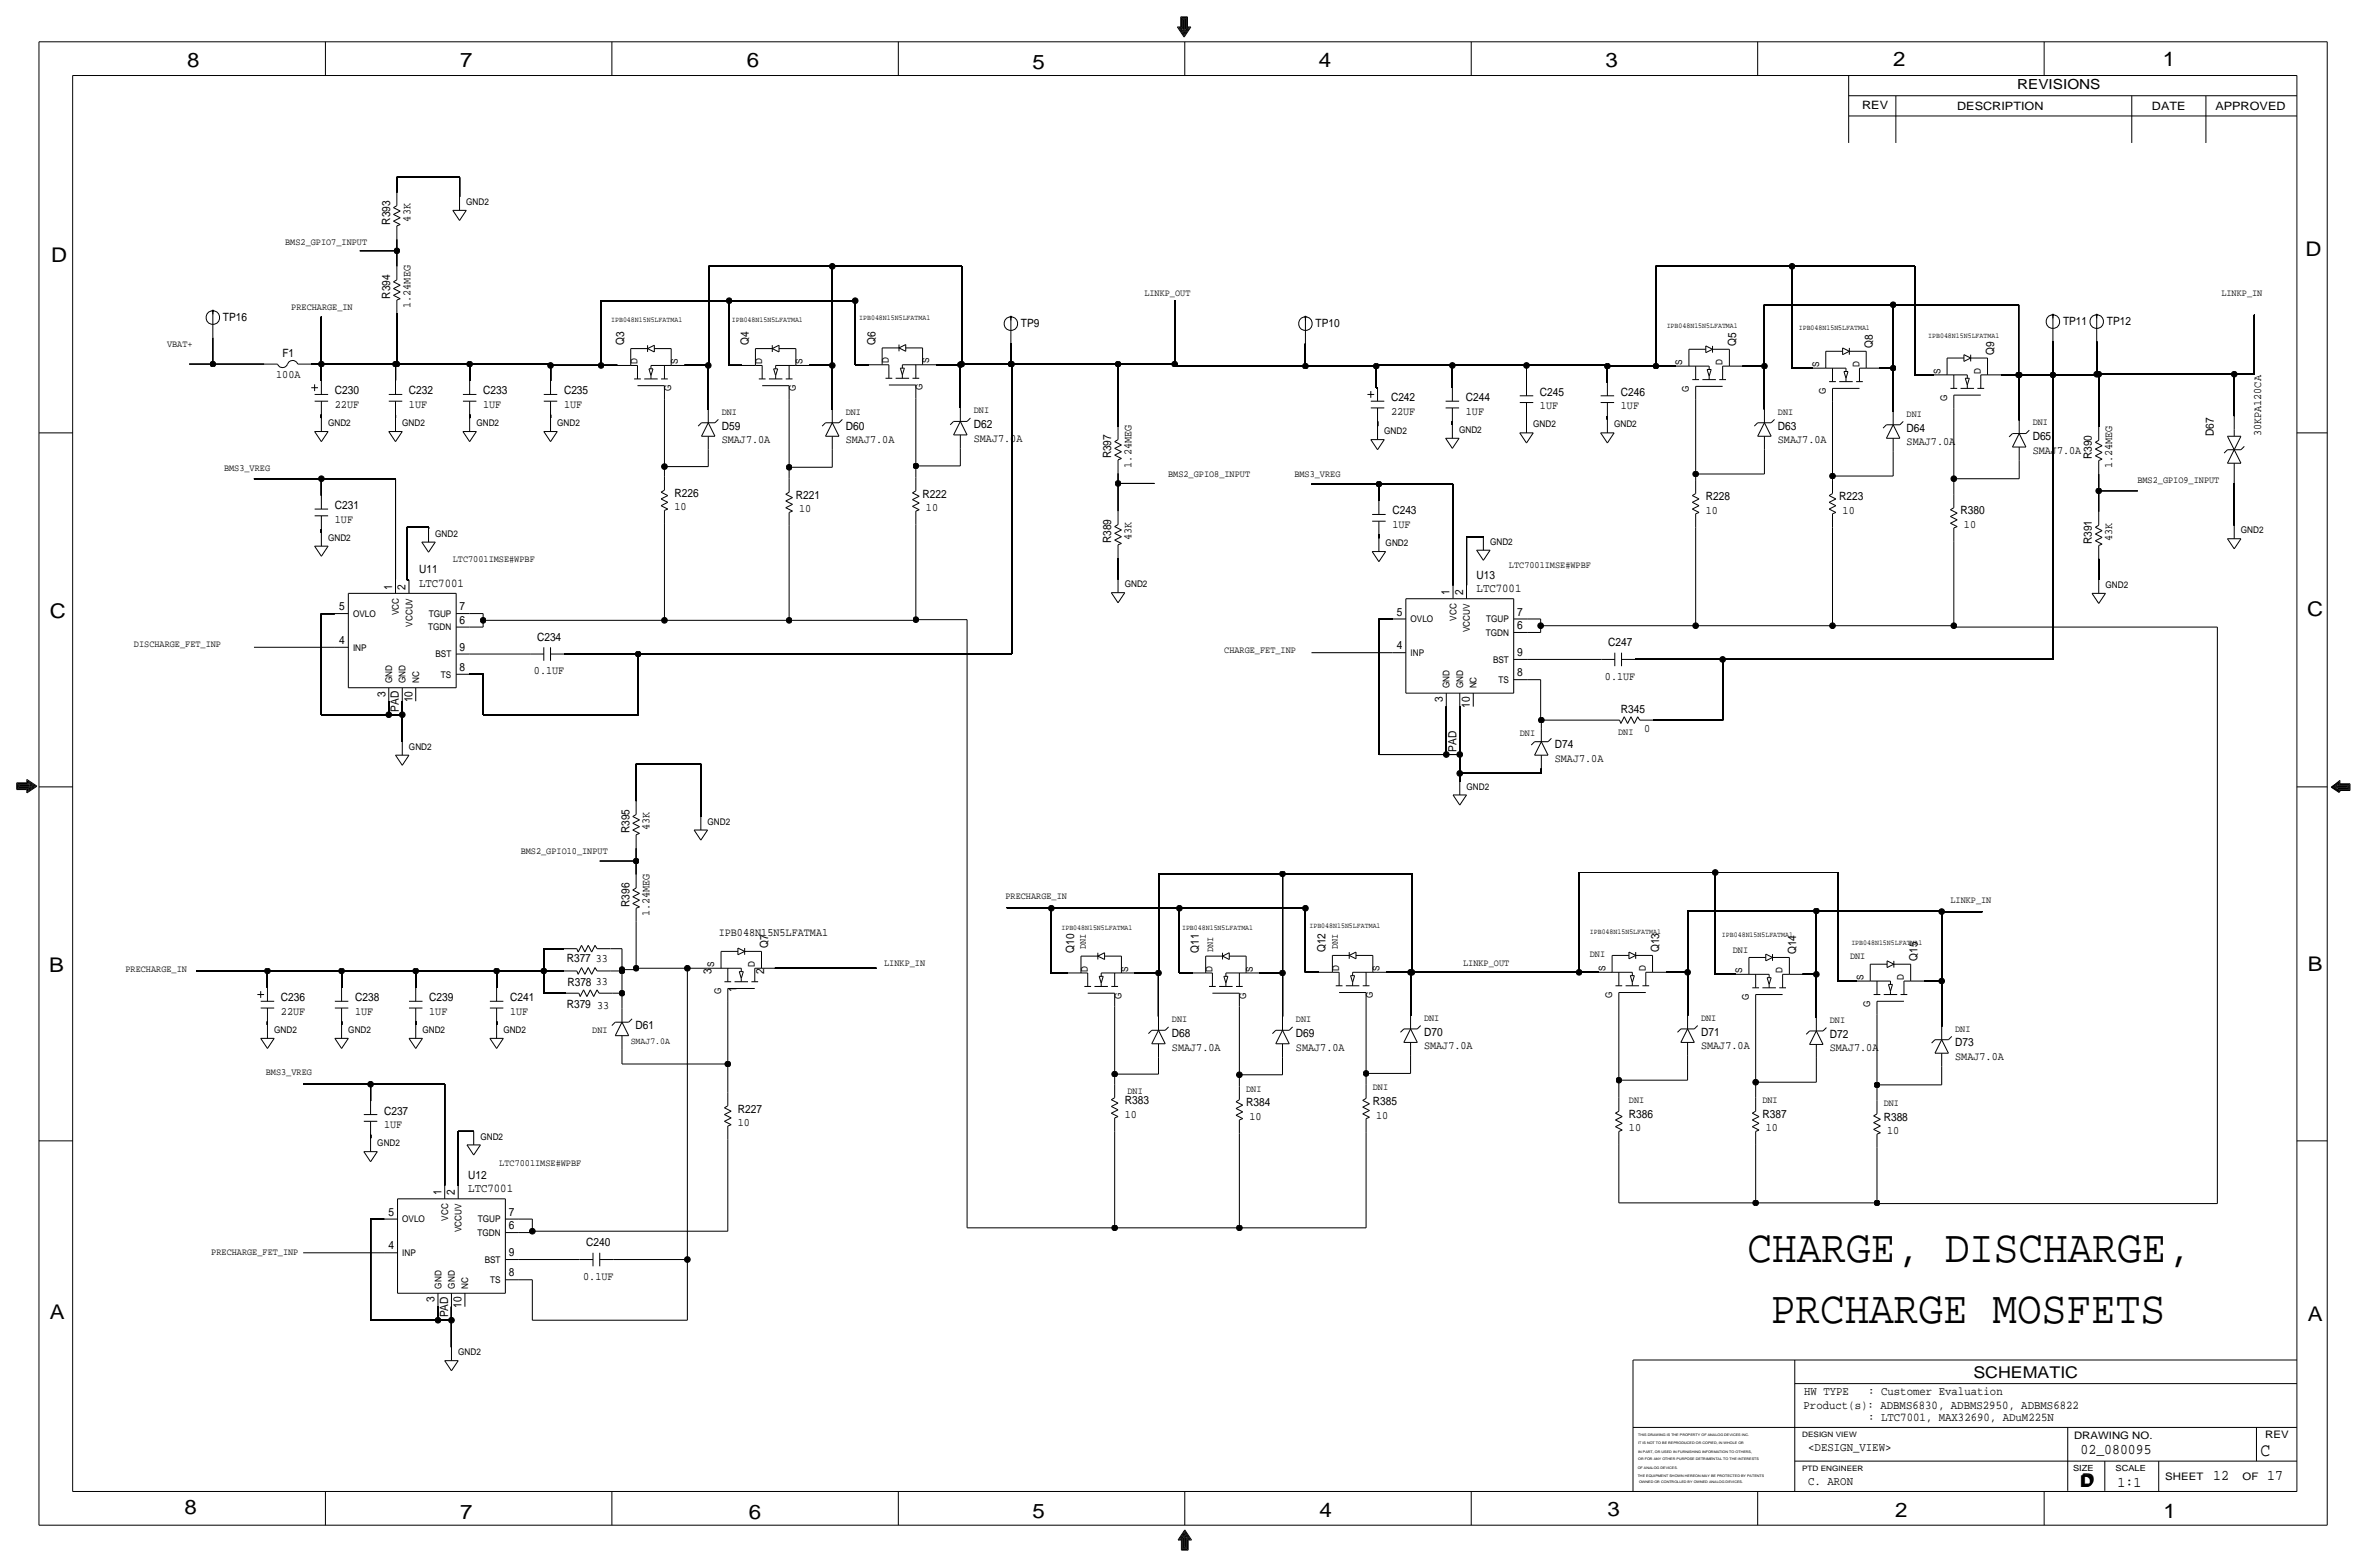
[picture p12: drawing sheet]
<svg xmlns="http://www.w3.org/2000/svg" width="892mm" height="590mm" viewBox="0 0 892 590" stroke-linecap="round" stroke-linejoin="round" font-family="sans-serif">
<defs><g id="words">
<g font-size="17.4">
<text x="658.5" y="475.5">CHARGE, DISCHARGE,</text>
<text x="667.3" y="498.3">PRCHARGE MOSFETS</text>
</g>
<g font-size="7.6">
<text x="70.6" y="25.4">8</text>
<text x="173.4" y="25.4">7</text>
<text x="281.4" y="25.1">6</text>
<text x="389.1" y="26.2">5</text>
<text x="497" y="25.4">4</text>
<text x="605" y="25.1">3</text>
<text x="713.4" y="24.9">2</text>
<text x="815" y="24.9">1</text>
<text x="19.3" y="98.8">D</text>
<text x="868.9" y="96.5">D</text>
<text x="18.7" y="232.7">C</text>
<text x="869.4" y="232.2">C</text>
<text x="869.6" y="365.8">B</text>
<text x="18.5" y="366">B</text>
<text x="18.7" y="496.8">A</text>
<text x="869.6" y="497.6">A</text>
<text x="69.5" y="570.5">8</text>
<text x="173.4" y="572.3">7</text>
<text x="282.1" y="572.3">6</text>
<text x="389.1" y="571.8">5</text>
<text x="497.3" y="571.5">4</text>
<text x="605.7" y="571.2">3</text>
<text x="714.2" y="571.5">2</text>
<text x="815.3" y="572">1</text>
</g>
<text font-size="7" x="851.9" y="548.4">C</text>
<g font-size="6.1">
<text x="743.7" y="518.9">SCHEMATIC</text>
<text x="783.8" y="560.3">D</text>
<text x="784.3" y="559.8">D</text>
</g>
<g font-size="5.6">
<text x="784" y="547.9">02_080095</text>
<text x="834.1" y="557.5">12</text>
<text x="854.4" y="557.5">17</text>
<text x="798" y="560.1">1:1</text>
</g>
<text font-size="5.2" x="760.2" y="33.5">REVISIONS</text>
<g font-size="4.5">
<text x="157.9" y="221">LTC7001</text>
<text x="556.5" y="223">LTC7001</text>
<text x="176.5" y="449.1">LTC7001</text>
<text x="679.9" y="525.5">HW TYPE</text>
<text x="704" y="525.5">: Customer Evaluation</text>
<text x="679.7" y="530.9">Product(s): ADBMS6830, ADBMS2950, ADBMS6822</text>
<text x="704" y="535.2">: LTC7001, MAX32690, ADuM225N</text>
<text x="681.4" y="546.6">&lt;DESIGN_VIEW&gt;</text>
<text x="681.4" y="559.3">C. ARON</text>
</g>
<g font-size="4.3">
<text x="701.8" y="41.1">REV</text>
<text x="737.6" y="41.4">DESCRIPTION</text>
<text x="811" y="41.4">DATE</text>
<text x="834.8" y="41.4">APPROVED</text>
<text x="154.6" y="83.4" transform="rotate(-90 154.6 83.4)">43K</text>
<text x="147" y="84.6" transform="rotate(-90 147 84.6)">R393</text>
<text x="147" y="112.5" transform="rotate(-90 147 112.5)">R394</text>
<text x="154.6" y="116" transform="rotate(-90 154.6 116)">1.24MEG</text>
<text x="84" y="120.9">TP16</text>
<text x="384.8" y="123.2">TP9</text>
<text x="495.8" y="123.2">TP10</text>
<text x="777.4" y="122.4">TP11</text>
<text x="794" y="122.4">TP12</text>
<text x="235.2" y="130" transform="rotate(-90 235.2 130)">Q3</text>
<text x="282.1" y="130" transform="rotate(-90 282.1 130)">Q4</text>
<text x="329.9" y="129.8" transform="rotate(-90 329.9 129.8)">Q6</text>
<text x="654.3" y="130.3" transform="rotate(-90 654.3 130.3)">Q5</text>
<text x="705.8" y="131.1" transform="rotate(-90 705.8 131.1)">Q8</text>
<text x="106.4" y="134.6">F1</text>
<text x="751.5" y="133.6" transform="rotate(-90 751.5 133.6)">Q9</text>
<text x="104.1" y="142.2">100A</text>
<text x="126.2" y="148.6">C230</text>
<text x="154.1" y="148.6">C232</text>
<text x="182.1" y="148.6">C233</text>
<text x="212.5" y="148.6">C235</text>
<text x="580.3" y="149.1">C245</text>
<text x="610.8" y="149.1">C246</text>
<text x="126.2" y="153.7">22UF</text>
<text x="154.1" y="153.7">1UF</text>
<text x="182.1" y="153.7">1UF</text>
<text x="212.5" y="153.7">1UF</text>
<text x="524.2" y="151.1">C242</text>
<text x="552.4" y="151.1">C244</text>
<text x="580.3" y="154.2">1UF</text>
<text x="610.8" y="154.2">1UF</text>
<text x="272" y="161.8">D59</text>
<text x="318.7" y="161.8">D60</text>
<text x="367" y="161.3">D62</text>
<text x="524.2" y="156.2">22UF</text>
<text x="552.4" y="156.2">1UF</text>
<text x="670" y="161.8">D63</text>
<text x="272" y="166.9">SMAJ7.0A</text>
<text x="318.7" y="166.9">SMAJ7.0A</text>
<text x="367" y="166.4">SMAJ7.0A</text>
<text x="670" y="166.9">SMAJ7.0A</text>
<text x="718.5" y="167.6">SMAJ7.0A</text>
<text x="718.5" y="162.6">D64</text>
<text x="766" y="165.9">D65</text>
<text x="834.3" y="164.3" transform="rotate(-90 834.3 164.3)">D67</text>
<text x="852.1" y="164.3" transform="rotate(-90 852.1 164.3)">30KPA120CA</text>
<text x="418.8" y="172.7" transform="rotate(-90 418.8 172.7)">R397</text>
<text x="766" y="170.9">SMAJ7.0A</text>
<text x="788.4" y="173" transform="rotate(-90 788.4 173)">R390</text>
<text x="426.4" y="176.2" transform="rotate(-90 426.4 176.2)">1.24MEG</text>
<text x="796" y="176.4" transform="rotate(-90 796 176.4)">1.24MEG</text>
<text x="126.2" y="191.8">C231</text>
<text x="254.2" y="187.2">R226</text>
<text x="299.9" y="188">R221</text>
<text x="347.7" y="187.5">R222</text>
<text x="642.8" y="188.5">R228</text>
<text x="693.1" y="188.5">R223</text>
<text x="126.2" y="196.9">1UF</text>
<text x="254.2" y="192.3">10</text>
<text x="301.2" y="193">10</text>
<text x="348.9" y="192.5">10</text>
<text x="524.7" y="193.8">C243</text>
<text x="642.8" y="193.5">10</text>
<text x="694.4" y="193.5">10</text>
<text x="738.8" y="193.8">R380</text>
<text x="426.4" y="203.6" transform="rotate(-90 426.4 203.6)">43K</text>
<text x="524.7" y="198.9">1UF</text>
<text x="740.1" y="198.9">10</text>
<text x="796" y="203.8" transform="rotate(-90 796 203.8)">43K</text>
<text x="418.8" y="204.7" transform="rotate(-90 418.8 204.7)">R389</text>
<text x="788.4" y="205" transform="rotate(-90 788.4 205)">R391</text>
<text x="157.9" y="215.9">U11</text>
<text x="556.5" y="217.9">U13</text>
<text x="147.8" y="222.2" transform="rotate(-90 147.8 222.2)">1</text>
<text x="152.9" y="222.2" transform="rotate(-90 152.9 222.2)">2</text>
<text x="546.3" y="224.3" transform="rotate(-90 546.3 224.3)">1</text>
<text x="551.4" y="224.3" transform="rotate(-90 551.4 224.3)">2</text>
<text x="127.9" y="229.9">5</text>
<text x="173.2" y="229.9">7</text>
<text x="526.4" y="231.9">5</text>
<text x="571.7" y="231.9">7</text>
<text x="173.2" y="235">6</text>
<text x="571.7" y="237">6</text>
<text x="127.9" y="242.6">4</text>
<text x="173.2" y="245.1">9</text>
<text x="202.4" y="241.3">C234</text>
<text x="526.4" y="244.6">4</text>
<text x="606" y="243.3">C247</text>
<text x="571.7" y="247.1">9</text>
<text x="173.2" y="252.7">8</text>
<text x="201.2" y="254">0.1UF</text>
<text x="571.7" y="254.8">8</text>
<text x="604.8" y="256">0.1UF</text>
<text x="145.2" y="262.5" transform="rotate(-90 145.2 262.5)">3</text>
<text x="150.3" y="268.2" transform="rotate(-90 150.3 268.2)">PAD</text>
<text x="155.4" y="264.6" transform="rotate(-90 155.4 264.6)">10</text>
<text x="543.8" y="264.5" transform="rotate(-90 543.8 264.5)">3</text>
<text x="553.9" y="266.6" transform="rotate(-90 553.9 266.6)">10</text>
<text x="610.8" y="268.7">R345</text>
<text x="619.6" y="275.6">0</text>
<text x="585.9" y="281.9">D74</text>
<text x="548.8" y="283.2" transform="rotate(-90 548.8 283.2)">PAD</text>
<text x="585.9" y="287">SMAJ7.0A</text>
<text x="237.2" y="313.9" transform="rotate(-90 237.2 313.9)">R395</text>
<text x="244.8" y="312.8" transform="rotate(-90 244.8 312.8)">43K</text>
<text x="237.2" y="341.6" transform="rotate(-90 237.2 341.6)">R396</text>
<text x="244.8" y="345.1" transform="rotate(-90 244.8 345.1)">1.24MEG</text>
<text x="270.8" y="352.6">IPB048N15N5LFATMA1</text>
<text x="289.5" y="357.1" transform="rotate(-90 289.5 357.1)">Q7</text>
<text x="404.8" y="358.9" transform="rotate(-90 404.8 358.9)">Q10</text>
<text x="451.8" y="358.9" transform="rotate(-90 451.8 358.9)">Q11</text>
<text x="499.6" y="358.6" transform="rotate(-90 499.6 358.6)">Q12</text>
<text x="625.3" y="358.6" transform="rotate(-90 625.3 358.6)">Q13</text>
<text x="676.9" y="359.4" transform="rotate(-90 676.9 359.4)">Q14</text>
<text x="213.6" y="362.2">R377</text>
<text x="224.5" y="362.2">33</text>
<text x="722.6" y="362" transform="rotate(-90 722.6 362)">Q15</text>
<text x="213.8" y="371.3">R378</text>
<text x="224.5" y="371.1">33</text>
<text x="268.2" y="366.9" transform="rotate(-90 268.2 366.9)">3</text>
<text x="288" y="366.9" transform="rotate(-90 288 366.9)">2</text>
<text x="105.9" y="377.2">C236</text>
<text x="133.8" y="377.2">C238</text>
<text x="161.7" y="377.2">C239</text>
<text x="192.2" y="377.2">C241</text>
<text x="277.6" y="373.7" transform="rotate(-90 277.6 373.7)">1</text>
<text x="105.9" y="382.3">22UF</text>
<text x="133.8" y="382.3">1UF</text>
<text x="161.7" y="382.3">1UF</text>
<text x="192.2" y="382.3">1UF</text>
<text x="213.6" y="379.7">R379</text>
<text x="225" y="380">33</text>
<text x="239.5" y="387.6">D61</text>
<text x="441.7" y="390.7">D68</text>
<text x="441.7" y="395.7">SMAJ7.0A</text>
<text x="488.4" y="390.7">D69</text>
<text x="488.4" y="395.7">SMAJ7.0A</text>
<text x="536.7" y="395.2">SMAJ7.0A</text>
<text x="536.7" y="390.1">D70</text>
<text x="641" y="390.1">D71</text>
<text x="641" y="395.2">SMAJ7.0A</text>
<text x="689.6" y="390.9">D72</text>
<text x="689.6" y="396">SMAJ7.0A</text>
<text x="736.8" y="394.2">D73</text>
<text x="736.8" y="399.3">SMAJ7.0A</text>
<text x="144.7" y="419.9">C237</text>
<text x="278.1" y="419.1">R227</text>
<text x="423.9" y="416.1">R383</text>
<text x="469.6" y="416.8">R384</text>
<text x="517.3" y="416.3">R385</text>
<text x="144.7" y="424.9">1UF</text>
<text x="278.1" y="424.2">10</text>
<text x="423.9" y="421.1">10</text>
<text x="470.9" y="421.9">10</text>
<text x="518.6" y="421.4">10</text>
<text x="613.9" y="421.1">R386</text>
<text x="664.2" y="421.1">R387</text>
<text x="709.9" y="422.1">R388</text>
<text x="613.9" y="426.2">10</text>
<text x="665.4" y="426.2">10</text>
<text x="711.1" y="427.2">10</text>
<text x="176.5" y="444">U12</text>
<text x="166.3" y="450.3" transform="rotate(-90 166.3 450.3)">1</text>
<text x="171.4" y="450.3" transform="rotate(-90 171.4 450.3)">2</text>
<text x="146.4" y="458">5</text>
<text x="191.7" y="458">7</text>
<text x="191.7" y="463">6</text>
<text x="146.4" y="470.7">4</text>
<text x="191.7" y="473.2">9</text>
<text x="220.9" y="469.4">C240</text>
<text x="191.7" y="480.8">8</text>
<text x="219.8" y="482.1">0.1UF</text>
<text x="163.8" y="490.6" transform="rotate(-90 163.8 490.6)">3</text>
<text x="168.9" y="496.3" transform="rotate(-90 168.9 496.3)">PAD</text>
<text x="173.9" y="492.7" transform="rotate(-90 173.9 492.7)">10</text>
</g>
<g font-size="3.9">
<text x="781.6" y="542.1">DRAWING NO.</text>
<text x="853.6" y="541.8">REV</text>
<text x="816" y="557.4">SHEET</text>
<text x="845.1" y="557.5">OF</text>
</g>
<g font-size="3.6">
<text x="107.5" y="92.2">BMS2_GPIO7_INPUT</text>
<text x="431.2" y="111.5">LINKP_OUT</text>
<text x="837.1" y="111.5">LINKP_IN</text>
<text x="109.8" y="116.8">PRECHARGE_IN</text>
<text x="62.9" y="130.8">VBAT+</text>
<text x="367" y="155.7">DNI</text>
<text x="272" y="156.2">DNI</text>
<text x="318.7" y="156.2">DNI</text>
<text x="670" y="156.2">DNI</text>
<text x="718.5" y="157">DNI</text>
<text x="766" y="160.3">DNI</text>
<text x="84.4" y="177.3">BMS3_VREG</text>
<text x="440.2" y="179.8">BMS2_GPIO8_INPUT</text>
<text x="487.8" y="179.6">BMS3_VREG</text>
<text x="805.5" y="181.9">BMS2_GPIO9_INPUT</text>
<text x="170.6" y="211.6">LTC7001IMSE#WPBF</text>
<text x="568.7" y="213.9">LTC7001IMSE#WPBF</text>
<text x="50.5" y="243.8">DISCHARGE_FET_INP</text>
<text x="461.4" y="246.1">CHARGE_FET_INP</text>
<text x="572.7" y="277.1">DNI</text>
<text x="609.8" y="276.9">DNI</text>
<text x="196.2" y="321.6">BMS2_GPIO10_INPUT</text>
<text x="378.9" y="338.8">PRECHARGE_IN</text>
<text x="735" y="340.1">LINKP_IN</text>
<text x="409.1" y="357.6" transform="rotate(-90 409.1 357.6)">DNI</text>
<text x="457.1" y="358.6" transform="rotate(-90 457.1 358.6)">DNI</text>
<text x="504.1" y="357.6" transform="rotate(-90 504.1 357.6)">DNI</text>
<text x="653" y="359.2">DNI</text>
<text x="333.2" y="363.7">LINKP_IN</text>
<text x="551.4" y="364">LINKP_OUT</text>
<text x="599.1" y="360.7">DNI</text>
<text x="697.2" y="361.4">DNI</text>
<text x="47.3" y="366.3">PRECHARGE_IN</text>
<text x="223.2" y="389.1">DNI</text>
<text x="441.7" y="385.1">DNI</text>
<text x="488.4" y="385.1">DNI</text>
<text x="536.7" y="384.6">DNI</text>
<text x="641" y="384.6">DNI</text>
<text x="689.6" y="385.3">DNI</text>
<text x="736.8" y="388.6">DNI</text>
<text x="100.2" y="405.1">BMS3_VREG</text>
<text x="424.9" y="412">DNI</text>
<text x="469.6" y="411.2">DNI</text>
<text x="517.3" y="410.7">DNI</text>
<text x="613.9" y="415.5">DNI</text>
<text x="664.2" y="415.5">DNI</text>
<text x="709.9" y="416.6">DNI</text>
<text x="188.2" y="439.4">LTC7001IMSE#WPBF</text>
<text x="79.6" y="472.9">PRECHARGE_FET_INP</text>
</g>
<g font-size="3.5">
<text x="175.7" y="77.2">GND2</text>
<text x="240.2" y="137.2" transform="rotate(-90 240.2 137.2)">D</text>
<text x="255.5" y="137.2" transform="rotate(-90 255.5 137.2)">S</text>
<text x="287.2" y="137.2" transform="rotate(-90 287.2 137.2)">D</text>
<text x="302.5" y="137.2" transform="rotate(-90 302.5 137.2)">S</text>
<text x="335" y="136.9" transform="rotate(-90 335 136.9)">D</text>
<text x="350.2" y="136.9" transform="rotate(-90 350.2 136.9)">S</text>
<text x="633.9" y="137.4" transform="rotate(-90 633.9 137.4)">S</text>
<text x="649.2" y="137.4" transform="rotate(-90 649.2 137.4)">D</text>
<text x="685.5" y="138.2" transform="rotate(-90 685.5 138.2)">S</text>
<text x="700.7" y="138.2" transform="rotate(-90 700.7 138.2)">D</text>
<text x="731.2" y="140.7" transform="rotate(-90 731.2 140.7)">S</text>
<text x="746.5" y="140.7" transform="rotate(-90 746.5 140.7)">D</text>
<text x="252.9" y="147.3" transform="rotate(-90 252.9 147.3)">G</text>
<text x="299.9" y="147.3" transform="rotate(-90 299.9 147.3)">G</text>
<text x="347.7" y="147.1" transform="rotate(-90 347.7 147.1)">G</text>
<text x="636.5" y="147.6" transform="rotate(-90 636.5 147.6)">G</text>
<text x="688" y="148.3" transform="rotate(-90 688 148.3)">G</text>
<text x="733.8" y="150.9" transform="rotate(-90 733.8 150.9)">G</text>
<text x="123.6" y="160.5">GND2</text>
<text x="151.6" y="160.5">GND2</text>
<text x="179.5" y="160.5">GND2</text>
<text x="210" y="160.5">GND2</text>
<text x="577.8" y="161">GND2</text>
<text x="608.3" y="161">GND2</text>
<text x="521.7" y="163.6">GND2</text>
<text x="549.9" y="163.1">GND2</text>
<text x="123.6" y="203.7">GND2</text>
<text x="164" y="202.2">GND2</text>
<text x="844.5" y="200.9">GND2</text>
<text x="522.2" y="205.7">GND2</text>
<text x="561.5" y="205.2">GND2</text>
<text x="423.9" y="221.2">GND2</text>
<text x="793.4" y="221.5">GND2</text>
<text x="133" y="232.4">OVLO</text>
<text x="150.3" y="231.8" transform="rotate(-90 150.3 231.8)">VCC</text>
<text x="161.6" y="232.4">TGUP</text>
<text x="548.8" y="233.8" transform="rotate(-90 548.8 233.8)">VCC</text>
<text x="155.4" y="236.1" transform="rotate(-90 155.4 236.1)">VCCUV</text>
<text x="161.4" y="237.5">TGDN</text>
<text x="531.6" y="234.4">OVLO</text>
<text x="553.9" y="238.1" transform="rotate(-90 553.9 238.1)">VCCUV</text>
<text x="559.9" y="239.5">TGDN</text>
<text x="560.1" y="234.4">TGUP</text>
<text x="133" y="245.1">INP</text>
<text x="164.1" y="247.6">BST</text>
<text x="531.6" y="247.1">INP</text>
<text x="562.7" y="249.7">BST</text>
<text x="147.8" y="257.3" transform="rotate(-90 147.8 257.3)">GND</text>
<text x="152.9" y="257.3" transform="rotate(-90 152.9 257.3)">GND</text>
<text x="157.9" y="257.3" transform="rotate(-90 157.9 257.3)">NC</text>
<text x="166.2" y="255.3">TS</text>
<text x="564.7" y="257.3">TS</text>
<text x="546.3" y="259.3" transform="rotate(-90 546.3 259.3)">GND</text>
<text x="551.4" y="259.3" transform="rotate(-90 551.4 259.3)">GND</text>
<text x="556.5" y="259.3" transform="rotate(-90 556.5 259.3)">NC</text>
<text x="154.1" y="282.4">GND2</text>
<text x="552.7" y="297.4">GND2</text>
<text x="266.6" y="310.6">GND2</text>
<text x="269.2" y="364.2" transform="rotate(-90 269.2 364.2)">S</text>
<text x="284.4" y="364.2" transform="rotate(-90 284.4 364.2)">D</text>
<text x="504.6" y="365.8" transform="rotate(-90 504.6 365.8)">D</text>
<text x="519.9" y="365.8" transform="rotate(-90 519.9 365.8)">S</text>
<text x="605" y="365.8" transform="rotate(-90 605 365.8)">S</text>
<text x="620.2" y="365.8" transform="rotate(-90 620.2 365.8)">D</text>
<text x="409.9" y="366" transform="rotate(-90 409.9 366)">D</text>
<text x="425.1" y="366" transform="rotate(-90 425.1 366)">S</text>
<text x="456.9" y="366" transform="rotate(-90 456.9 366)">D</text>
<text x="472.1" y="366" transform="rotate(-90 472.1 366)">S</text>
<text x="656.5" y="366.5" transform="rotate(-90 656.5 366.5)">S</text>
<text x="671.8" y="366.5" transform="rotate(-90 671.8 366.5)">D</text>
<text x="702.3" y="369.1" transform="rotate(-90 702.3 369.1)">S</text>
<text x="717.5" y="369.1" transform="rotate(-90 717.5 369.1)">D</text>
<text x="271.7" y="374.4" transform="rotate(-90 271.7 374.4)">G</text>
<text x="422.6" y="376.2" transform="rotate(-90 422.6 376.2)">G</text>
<text x="469.6" y="376.2" transform="rotate(-90 469.6 376.2)">G</text>
<text x="517.3" y="375.9" transform="rotate(-90 517.3 375.9)">G</text>
<text x="607.5" y="375.9" transform="rotate(-90 607.5 375.9)">G</text>
<text x="659.1" y="376.7" transform="rotate(-90 659.1 376.7)">G</text>
<text x="704.8" y="379.2" transform="rotate(-90 704.8 379.2)">G</text>
<text x="103.3" y="389.1">GND2</text>
<text x="131.3" y="389.1">GND2</text>
<text x="159.2" y="389.1">GND2</text>
<text x="189.7" y="389.1">GND2</text>
<text x="237.7" y="393.4">SMAJ7.0A</text>
<text x="142.2" y="431.8">GND2</text>
<text x="181.1" y="429.3">GND2</text>
<text x="151.6" y="460.5">OVLO</text>
<text x="168.9" y="459.9" transform="rotate(-90 168.9 459.9)">VCC</text>
<text x="180.1" y="460.5">TGUP</text>
<text x="173.9" y="464.2" transform="rotate(-90 173.9 464.2)">VCCUV</text>
<text x="179.9" y="465.6">TGDN</text>
<text x="151.6" y="473.2">INP</text>
<text x="182.7" y="475.7">BST</text>
<text x="166.3" y="485.4" transform="rotate(-90 166.3 485.4)">GND</text>
<text x="171.4" y="485.4" transform="rotate(-90 171.4 485.4)">GND</text>
<text x="176.5" y="485.4" transform="rotate(-90 176.5 485.4)">NC</text>
<text x="184.7" y="483.4">TS</text>
<text x="172.7" y="510.5">GND2</text>
</g>
<g font-size="3.2">
<text x="781.3" y="554">SIZE</text>
<text x="797.3" y="554">SCALE</text>
</g>
<g font-size="2.8">
<text x="230.3" y="121.4">IPB048N15N5LFATMA1</text>
<text x="275.8" y="121.4">IPB048N15N5LFATMA1</text>
<text x="323.8" y="120.7">IPB048N15N5LFATMA1</text>
<text x="628.1" y="123.4">IPB048N15N5LFATMA1</text>
<text x="677.9" y="124.5">IPB048N15N5LFATMA1</text>
<text x="726.6" y="127.5">IPB048N15N5LFATMA1</text>
<text x="400" y="350.3">IPB048N15N5LFATMA1</text>
<text x="445.5" y="350.3">IPB048N15N5LFATMA1</text>
<text x="493.5" y="349.5">IPB048N15N5LFATMA1</text>
<text x="599.1" y="351.8">IPB048N15N5LFATMA1</text>
<text x="648.9" y="352.8">IPB048N15N5LFATMA1</text>
<text x="697.7" y="355.9">IPB048N15N5LFATMA1</text>
<text x="679.1" y="541.3">DESIGN VIEW</text>
<text x="679.1" y="554">PTD ENGINEER</text>
</g>
<g font-size="1.3">
<text x="617.3" y="543.9">IT IS NOT TO BE REPRODUCED OR COPIED, IN WHOLE OR</text>
<text x="617.3" y="541.1">THIS DRAWING IS THE PROPERTY OF ANALOG DEVICES INC.</text>
<text x="617.3" y="550">OR FOR ANY OTHER PURPOSE DETRIMENTAL TO THE INTERESTS</text>
<text x="617.3" y="547.2">IN PART, OR USED IN FURNISHING INFORMATION TO OTHERS,</text>
<text x="617.2" y="553.2">OF ANALOG DEVICES.</text>
<text x="617.2" y="556.3">THE EQUIPMENT SHOWN HEREON MAY BE PROTECTED BY PATENTS</text>
<text x="617.7" y="558.8">OWNED OR CONTROLLED BY OWNED ANALOG DEVICES.</text>
</g>
</g></defs>
<!-- layer: Nets -->
<g fill="none" stroke="#000" stroke-width=".38">
<path d="M149.6 66.8v5.6zM149.6 66.8h23.6zM173.2 66.8v7.4zM135.6 94.5h14zM149.6 94.5v5.8zM149.6 90.2v4.3zM121.1 119.4v17.8zM149.6 118.1v19.1zM226.5 113.3v24.4zM226.5 113.3h48.3zM267.2 100.3v37.4zM267.2 100.3h46.4z"/>
<path d="M274.8 113.3v24.4zM274.8 113.3h47.5zM313.6 100.3v37.4zM313.6 100.3h48.8zM322.3 113.3v24.1zM322.3 113v.3zM362.4 100.3v36.9zM442.7 113.3v23.9zM624 100.3h51.3zM624 100.3v37.6zM664.9 114.8v23.1zM664.9 114.8h48.5z"/>
<path d="M675.3 100.3v38.4zM675.3 100.3h46.3zM713.4 114.8v23.9zM713.4 114.8h47.3zM721.6 100.3v40.9zM760.7 114.8v26.4zM849.6 118.6v22.4zM71.3 137.2h8.9zM80.2 127.3v9.9zM80.2 137.2h19.3zM117.3 137.2h3.8zM121.1 137.2v6.3z"/>
<path d="M121.1 137.2h27.9zM149 137.2v6.3zM149 137.2h.6zM149.6 137.2h27.4zM177 137.2v6.3zM177 137.2h30.5zM207.5 137.7v5.8zM207.5 137.2v.5zM207.5 137.7h19zM226.5 137.7h6.1zM258 137.7h8.9zM266.9 137.7v16.5z"/>
<path d="M266.9 137.7h.3zM274.8 137.7h4.8zM305 137.7h8.6zM313.6 137.7v16.5zM322.3 137.4h5.1zM352.8 137.4h9.1zM361.9 137.4v16.3zM361.9 137.4h.5zM362.4 137.2v.2zM362.4 137.2h18.5zM380.9 129.5v7.7zM380.9 137.2h.3z"/>
<path d="M381.2 137.2h40.1zM381.2 137.2v109.2zM421.3 137.2v23.3zM421.3 137.2h21.4zM442.7 137.9h49.2zM442.7 137.2v.7zM491.9 129.5v8.4zM491.9 137.9h26.7zM518.6 137.7h28.7zM518.6 137.9v8.1zM518.6 137.7v.2zM547.3 137.7v8.3z"/>
<path d="M547.3 137.7h28zM575.3 137.7v6.3zM575.3 137.7h30.4zM605.7 137.9v6.1zM605.7 137.9h18.3zM605.7 137.7v.2zM624 137.9h7.4zM656.8 137.9h8.1zM664.9 137.9v16.3zM675.3 138.7h7.7zM708.4 138.7h5zM713.4 138.7v16.2z"/>
<path d="M773.6 128.8v12.4zM790.1 128.8v12.2zM121.1 156.2v1.3zM149 156.2v1.3zM177 156.2v1.3zM207.5 156.2v1.3zM250.4 150.4v25.4zM297.4 150.4v25.6zM345.1 150.1v25.4zM518.6 146h.5zM519.1 158.7v1.8zM547.3 158.7v1.3z"/>
<path d="M575.3 156.7v1.3zM605.7 156.7v1.3zM639 150.6v28zM690.6 151.4v27.9zM721.6 141.2h7.1zM736.3 153.9v26.4zM754.1 141.2h6.6zM760.7 141.2h.2zM760.9 141.2v17zM760.9 141.2h12.7zM773.6 141.2h16.5zM773.6 141.2v107.2z"/>
<path d="M790.1 141h.8zM790.1 141v.2zM790.9 141v19.8zM790.9 141h51.1zM842 141v15.7zM842 141h7.6zM250.4 175.8v3.8zM250.4 175.8h16.5zM266.9 169.4v6.4zM297.4 176v4.3zM297.4 176h16.2zM313.6 169.4v6.6z"/>
<path d="M345.1 175.5v4.3zM345.1 175.5h16.8zM361.9 168.9v6.6zM421.3 178.3v3.8zM639 178.6v2.2zM639 178.6h25.9zM664.9 169.4v9.2zM690.6 179.3v1.5zM690.6 179.3h22.8zM713.4 170.2v9.1zM760.9 173.5v6.8zM790.9 178.6v6.3z"/>
<path d="M95.7 180.3h25.4zM121.1 199.4v1.3zM121.1 180.3v6.4zM121.1 180.3h27.9zM149 180.3v38.1zM153.4 198.6v19.8zM153.4 198.6h8.1zM161.5 198.6v.5zM250.4 197.4v36.3zM297.4 198.1v35.6zM345.1 197.6v35.8zM421.3 182.1v10.4z"/>
<path d="M421.3 182.1h13.8zM494.2 182.4h25.4zM519.6 182.4v6.3zM519.6 182.4h28zM547.6 182.4v38.1zM639 198.6v37.1zM690.6 198.6v37.1zM736.3 180.3v5.9zM736.3 180.3h24.6zM790.9 184.9v7.9zM790.9 184.9h14.7zM842 182.1v15.8z"/>
<path d="M153.4 218.4h.7zM421.3 210.3v7.9zM519.6 201.4v1.3zM552.7 202.2v18.3zM552.7 202.2h6.3zM736.3 204v31.7zM790.9 210.6v7.8zM121.1 231.1h5.1zM121.1 231.1v38.1zM177 231.1h5.1zM177 236.2h5.1zM182.1 233.7v2.5z"/>
<path d="M182.1 231.1v2.6zM182.1 233.7h68.3zM250.4 233.7h47zM297.4 233.7h47.7zM345.1 233.4v.3zM345.1 233.4h19.3zM364.4 233.4v229.1zM519.6 233.2h5.1zM519.6 233.2v51zM575.5 233.2h5.1zM575.5 238.3h5.1zM580.6 235.7v2.6z"/>
<path d="M580.6 233.2v2.5zM580.6 235.7h58.4zM639 235.7h51.6zM690.6 235.7h45.7zM736.3 235.7h.5zM736.8 235.7v.3zM736.8 236.2h98.8zM835.6 236.2v217.2zM95.7 243.8h30.5zM177 254h5.1zM177 246.4h22.8zM182.1 254v15.2z"/>
<path d="M212.5 246.4h28zM240.5 246.4v22.8zM240.5 246.4h140.7zM494.2 245.9h30.5zM575.5 256h5.1zM575.5 248.4h28zM580.6 256v15.3zM616.2 248.4h33zM649.2 248.4v22.9zM649.2 248.4h124.4zM121.1 269.2h25.4zM146.5 269.2h5.1z"/>
<path d="M146.5 264.2v5zM151.6 269.2v10.2zM151.6 264.2v5zM182.1 269.2h58.4zM545 266.2v18zM550.1 266.2v18zM580.6 271.3h.2zM580.8 271.3v3zM580.8 271.3h24.4zM623 271.3h26.2zM239.7 287.8v14zM239.7 287.8h24.4z"/>
<path d="M264.1 287.8v19.8zM519.6 284.2h25.4zM545 284.2h5.1zM550.1 291.3v3.1zM550.1 291.3h30.7zM550.1 284.2v7.1zM580.8 289.6v1.7zM239.7 319.5v4.9zM226 324.4h13.7zM239.7 324.4v5zM436.8 329.2v37.3zM436.8 329.2h46.5z"/>
<path d="M483.3 329.2v37.3zM483.3 329.2h48.8zM532.1 329.2v37.1zM595.1 328.7v37.6zM595.1 328.7h51.3zM646.4 328.7v38.3zM646.4 328.7h46.2zM692.6 328.7v40.9zM204.9 357.4h7.4zM204.9 357.4v8.4zM230.1 357.4h4.3zM234.4 357.4v7.9z"/>
<path d="M239.7 347.2v17.5zM379.4 341.9h16.8zM395.9 342.1v24.4zM395.9 342.1h.3zM396.2 341.9v.2zM396.2 342.1h48.2zM444.4 342.1v24.4zM444.4 342.1h47.5zM491.9 342.1v24.2zM491.9 341.9v.2zM636 343.2v23.1zM636 343.2h48.5z"/>
<path d="M684.5 343.2v23.8zM684.5 343.2h47.2zM731.7 343.4v26.2zM731.7 343.4h15.3zM731.7 343.2v.2zM74.1 365.8h26.7zM100.8 365.8v6.3zM100.8 365.8h27.9zM128.7 365.8v6.3zM128.7 365.8h28zM156.7 365.8v6.3zM156.7 365.8h30.4z"/>
<path d="M187.1 365.8v6.3zM187.1 365.8h17.8zM204.9 374.1h8.2zM204.9 365.8v8.3zM204.9 365.8h7.4zM230.1 365.8h4.3zM230.8 374.1h3.6zM234.4 374.1v5.9zM234.4 365.8v8.3zM234.4 365.3v.5zM234.4 365.3h5.3zM239.7 364.7v.6z"/>
<path d="M239.7 364.7h19.3zM259 364.7v109.8zM259 364.7h7.6zM274.3 377.4v23.4zM292 364.7h38.1zM395.9 366.5h6.4zM420.1 379.2v25.4zM427.7 366.5h8.9zM436.6 366.5v16.5zM436.6 366.5h.2zM444.4 366.5h4.9zM467.1 379.2v25.7z"/>
<path d="M474.7 366.5h8.6zM483.3 366.5v16.5zM491.9 366.3h5.1zM514.8 379v25.4zM522.4 366.3h9.2zM531.6 366.3v16.2zM531.6 366.3h.5zM532.1 366.3h63zM595.1 366.3h7.3zM610.1 379v27.9zM627.8 366.3h8.2zM636 366.3v16.2z"/>
<path d="M646.4 367h7.6zM661.6 379.7v28zM679.4 367h5.1zM684.5 367v16.3zM692.6 369.6h7.1zM725.1 369.6h6.6zM731.7 369.6v17zM100.8 384.8v1.3zM128.7 384.8v1.3zM156.7 384.8v1.3zM187.1 384.8v1.3zM234.4 395.2v5.6z"/>
<path d="M436.6 398.3v6.3zM483.3 398.3v6.6zM531.6 397.8v6.6zM636 397.8v9.1zM684.5 398.5v9.2zM707.3 382.3v26.4zM114.2 408.4h25.4zM139.6 408.4v6.4zM139.6 408.4h28zM167.6 408.4v38.1zM234.4 400.8h39.9zM274.3 400.8v10.7z"/>
<path d="M420.1 404.6v3.8zM420.1 404.6h16.5zM467.1 404.9v4.3zM467.1 404.9h16.2zM514.8 404.4v4.3zM514.8 404.4h16.8zM610.1 406.9v6.6zM610.1 406.9h25.9zM661.6 407.7v5.8zM661.6 407.7h22.9zM707.3 408.7v5.8zM707.3 408.7h24.4z"/>
<path d="M731.7 401.8v6.9zM139.6 427.5v1.3zM172.7 426.2v20.3zM172.7 426.2h5.8zM274.3 429.3v34.5zM420.1 426.2v36.3zM467.1 427v35.5zM514.8 426.5v36zM610.1 431.3v21.8zM661.6 431.3v21.8zM707.3 432.3v20.8zM139.6 459.2h5.1z"/>
<path d="M139.6 459.2v38.1zM195.5 459.2h5.1zM200.6 459.2v4.6zM610.1 453.1h51.5zM661.6 453.1h45.7zM707.3 453.1v.3zM707.3 453.4h128.3zM114.2 471.9h30.5zM195.5 464.3h5.1zM195.5 474.5h22.9zM200.6 463.8v.5zM200.6 463.8h73.7z"/>
<path d="M231.1 474.5h27.9zM259 474.5v22.8zM364.4 462.5h55.7zM420.1 462.5h47zM467.1 462.5h47.7zM139.6 497.3h25.4zM165 497.3h5.1zM165 492.3v5zM170.1 497.3v10.2zM170.1 492.3v5zM195.5 482.1h5.1zM200.6 482.1v15.2z"/>
<path d="M200.6 497.3h58.4z"/>
</g>
<g fill="#000" stroke="#000" stroke-width=".38">
<circle cx="149.6" cy="94.5" r="1.07"/>
<circle cx="274.8" cy="113.3" r="1.07"/>
<circle cx="313.6" cy="100.3" r="1.07"/>
<circle cx="322.3" cy="113.3" r="1.07"/>
<circle cx="675.3" cy="100.3" r="1.07"/>
<circle cx="713.4" cy="114.8" r="1.07"/>
<circle cx="80.2" cy="137.2" r="1.07"/>
<circle cx="121.1" cy="137.2" r="1.07"/>
<circle cx="149" cy="137.2" r="1.07"/>
<circle cx="149.6" cy="137.2" r="1.07"/>
<circle cx="177" cy="137.2" r="1.07"/>
<circle cx="207.5" cy="137.7" r="1.07"/>
<circle cx="226.5" cy="137.7" r="1.07"/>
<circle cx="266.9" cy="137.7" r="1.07"/>
<circle cx="313.6" cy="137.7" r="1.07"/>
<circle cx="361.9" cy="137.4" r="1.07"/>
<circle cx="362.4" cy="137.2" r="1.07"/>
<circle cx="380.9" cy="137.2" r="1.07"/>
<circle cx="381.2" cy="137.2" r="1.07"/>
<circle cx="421.3" cy="137.2" r="1.07"/>
<circle cx="442.7" cy="137.2" r="1.07"/>
<circle cx="491.9" cy="137.9" r="1.07"/>
<circle cx="518.6" cy="137.9" r="1.07"/>
<circle cx="547.3" cy="137.7" r="1.07"/>
<circle cx="575.3" cy="137.7" r="1.07"/>
<circle cx="605.7" cy="137.9" r="1.07"/>
<circle cx="624" cy="137.9" r="1.07"/>
<circle cx="664.9" cy="137.9" r="1.07"/>
<circle cx="713.4" cy="138.7" r="1.07"/>
<circle cx="760.7" cy="141.2" r="1.07"/>
<circle cx="760.9" cy="141.2" r="1.07"/>
<circle cx="773.6" cy="141.2" r="1.07"/>
<circle cx="790.1" cy="141" r="1.07"/>
<circle cx="790.9" cy="141" r="1.07"/>
<circle cx="842" cy="141" r="1.07"/>
<circle cx="250.4" cy="175.8" r="1.07"/>
<circle cx="297.4" cy="176" r="1.07"/>
<circle cx="345.1" cy="175.5" r="1.07"/>
<circle cx="639" cy="178.6" r="1.07"/>
<circle cx="690.6" cy="179.3" r="1.07"/>
<circle cx="121.1" cy="180.3" r="1.07"/>
<circle cx="421.3" cy="182.1" r="1.07"/>
<circle cx="519.6" cy="182.4" r="1.07"/>
<circle cx="736.3" cy="180.3" r="1.07"/>
<circle cx="790.9" cy="184.9" r="1.07"/>
<circle cx="182.1" cy="233.7" r="1.07"/>
<circle cx="250.4" cy="233.7" r="1.07"/>
<circle cx="297.4" cy="233.7" r="1.07"/>
<circle cx="345.1" cy="233.4" r="1.07"/>
<circle cx="580.6" cy="235.7" r="1.07"/>
<circle cx="639" cy="235.7" r="1.07"/>
<circle cx="690.6" cy="235.7" r="1.07"/>
<circle cx="736.3" cy="235.7" r="1.07"/>
<circle cx="240.5" cy="246.4" r="1.07"/>
<circle cx="649.2" cy="248.4" r="1.07"/>
<circle cx="146.5" cy="269.2" r="1.07"/>
<circle cx="151.6" cy="269.2" r="1.07"/>
<circle cx="580.8" cy="271.3" r="1.07"/>
<circle cx="545" cy="284.2" r="1.07"/>
<circle cx="550.1" cy="291.3" r="1.07"/>
<circle cx="550.1" cy="284.2" r="1.07"/>
<circle cx="239.7" cy="324.4" r="1.07"/>
<circle cx="483.3" cy="329.2" r="1.07"/>
<circle cx="646.4" cy="328.7" r="1.07"/>
<circle cx="396.2" cy="342.1" r="1.07"/>
<circle cx="444.4" cy="342.1" r="1.07"/>
<circle cx="491.9" cy="342.1" r="1.07"/>
<circle cx="684.5" cy="343.2" r="1.07"/>
<circle cx="731.7" cy="343.4" r="1.07"/>
<circle cx="100.8" cy="365.8" r="1.07"/>
<circle cx="128.7" cy="365.8" r="1.07"/>
<circle cx="156.7" cy="365.8" r="1.07"/>
<circle cx="187.1" cy="365.8" r="1.07"/>
<circle cx="204.9" cy="365.8" r="1.07"/>
<circle cx="234.4" cy="365.8" r="1.07"/>
<circle cx="234.4" cy="365.3" r="1.07"/>
<circle cx="234.4" cy="374.1" r="1.07"/>
<circle cx="239.7" cy="364.7" r="1.07"/>
<circle cx="259" cy="364.7" r="1.07"/>
<circle cx="436.6" cy="366.5" r="1.07"/>
<circle cx="483.3" cy="366.5" r="1.07"/>
<circle cx="531.6" cy="366.3" r="1.07"/>
<circle cx="532.1" cy="366.3" r="1.07"/>
<circle cx="595.1" cy="366.3" r="1.07"/>
<circle cx="636" cy="366.3" r="1.07"/>
<circle cx="684.5" cy="367" r="1.07"/>
<circle cx="731.7" cy="369.6" r="1.07"/>
<circle cx="139.6" cy="408.4" r="1.07"/>
<circle cx="274.3" cy="400.8" r="1.07"/>
<circle cx="420.1" cy="404.6" r="1.07"/>
<circle cx="467.1" cy="404.9" r="1.07"/>
<circle cx="514.8" cy="404.4" r="1.07"/>
<circle cx="610.1" cy="406.9" r="1.07"/>
<circle cx="661.6" cy="407.7" r="1.07"/>
<circle cx="707.3" cy="408.7" r="1.07"/>
<circle cx="661.6" cy="453.1" r="1.07"/>
<circle cx="707.3" cy="453.1" r="1.07"/>
<circle cx="200.6" cy="463.8" r="1.07"/>
<circle cx="259" cy="474.5" r="1.07"/>
<circle cx="420.1" cy="462.5" r="1.07"/>
<circle cx="467.1" cy="462.5" r="1.07"/>
<circle cx="165" cy="497.3" r="1.07"/>
<circle cx="170.1" cy="497.3" r="1.07"/>
</g>
<!-- layer: Components -->
<g fill="none" stroke="#000" stroke-width=".38">
<path d="M148.3 78.2l1.3-.7zM148.3 78.2l2.5 1.3zM149.6 72.4v5.1zM170.6 79.2l2.6 3.9zM170.6 79.2h5.1zM173.2 74.2v5zM175.7 79.2l-2.5 3.9zM148.3 80.8l2.5-1.3zM148.3 80.8l2.5 1.2zM148.3 83.3l2.5-1.3zM148.3 83.3l2.5 1.3zM149.6 85.1v5.1z"/>
<path d="M149.6 85.1l1.2-.5zM80.2 117.1v10.2zM80.2 117.1v1.3zM148.3 106.2l1.3-.8zM148.3 106.2l2.5 1.2zM148.3 108.7l2.5-1.3zM148.3 108.7l2.5 1.3zM148.3 111.3l2.5-1.3zM148.3 111.3l2.5 1.2zM149.6 100.3v5.1zM149.6 113v5.1zM149.6 113l1.2-.5z"/>
<path d="M380.9 119.4v10.1zM380.9 119.4v1.3zM491.9 119.4v10.1zM491.9 119.4v1.3zM773.6 118.6v10.2zM773.6 118.6v1.3zM790.1 118.6v10.2zM790.1 118.6v1.3zM99.5 137.2h5.1zM104.6 137.2a2.07 2.07 0 0 0 2.1 1.3 2.07 2.07 0 0 0 1.9-1.7 1.99 1.99 0 0 1 1.9-1 1.99 1.99 0 0 1 1.7 1.4M112.2 137.2h5.1zM232.6 137.7h5.1z"/>
<path d="M237.7 131.3v6.4zM237.7 137.7h2.5zM237.7 131.3h6.3zM240.2 137.7v5zM244 131.3l2.6-1.3zM244 131.3l2.6 1.3zM244 130v2.6zM244.6 138.9l.7 2.6zM244.6 138.9h1.5zM245.3 137.7v1.2zM245.3 137.7h7.6zM246.1 138.9l-.8 2.6z"/>
<path d="M246.6 130v2.6zM246.6 131.3h6.3zM250.4 137.7v5zM252.9 137.7h5.1zM252.9 131.3v6.4zM279.6 137.7h5.1zM284.7 131.3v6.4zM284.7 137.7h2.5zM284.7 131.3h6.3zM287.2 137.7v5zM291 131.3l2.6-1.3zM291 131.3l2.6 1.3z"/>
<path d="M291 130v2.6zM291.5 138.9l.8 2.6zM291.5 138.9h1.6zM292.3 137.7v1.2zM292.3 137.7h7.6zM293.1 138.9l-.8 2.6zM293.6 130v2.6zM293.6 131.3h6.3zM297.4 137.7v5zM299.9 137.7h5.1zM299.9 131.3v6.4zM327.4 137.4h5z"/>
<path d="M332.4 131.1v6.3zM332.4 137.4h2.6zM332.4 131.1h6.4zM335 137.4v5.1zM338.8 131.1l2.5-1.3zM338.8 131.1l2.5 1.2zM338.8 129.8v2.5zM339.3 138.7l.8 2.5zM339.3 138.7h1.5zM340.1 137.4v1.3zM340.1 137.4h7.6zM340.8 138.7l-.7 2.5z"/>
<path d="M341.3 129.8v2.5zM341.3 131.1h6.4zM345.1 137.4v5.1zM347.7 137.4h5.1zM347.7 131.1v6.3zM631.4 137.9h5.1zM636.5 131.6v6.3zM636.5 131.6h6.3zM636.5 137.9h7.6zM639 137.9v5.1zM642.8 130.3v2.5zM642.8 130.3l2.6 1.3z"/>
<path d="M642.8 132.8l2.6-1.2zM643.3 139.2h1.6zM643.3 139.2l.8 2.5zM644.1 137.9v1.3zM644.9 139.2l-.8 2.5zM645.4 130.3v2.5zM645.4 131.6h6.3zM649.2 137.9h2.5zM649.2 137.9v5.1zM651.7 137.9h5.1zM651.7 131.6v6.3zM683 138.7h5z"/>
<path d="M688 132.3v6.4zM688 132.3h6.4zM688 138.7h7.7zM690.6 138.7v5.1zM694.4 131.1v2.5zM694.4 131.1l2.5 1.2zM694.4 133.6l2.5-1.3zM694.9 140h1.5zM694.9 140l.8 2.5zM695.7 138.7v1.3zM696.4 140l-.7 2.5zM696.9 131.1v2.5z"/>
<path d="M696.9 132.3h6.4zM700.7 138.7h2.6zM700.7 138.7v5.1zM703.3 138.7h5.1zM703.3 132.3v6.4zM733.8 134.9v6.3zM733.8 134.9h6.3zM740.1 133.6v2.5zM740.1 133.6l2.5 1.3zM740.1 136.1l2.5-1.2zM742.6 133.6v2.5zM742.6 134.9h6.4z"/>
<path d="M749 134.9v6.3zM117.3 146h2.5zM118.6 148.6h5zM118.6 151.1h5zM118.6 144.8v2.5zM121.1 151.1v5.1zM121.1 143.5v5.1zM121.1 157.5v5.1zM146.5 148.6h5.1zM146.5 151.1h5.1zM149 157.5v5.1zM149 151.1v5.1z"/>
<path d="M149 143.5v5.1zM174.4 148.6h5.1zM174.4 151.1h5.1zM177 157.5v5.1zM177 151.1v5.1zM177 143.5v5.1zM204.9 148.6h5.1zM204.9 151.1h5.1zM207.5 157.5v5.1zM207.5 151.1v5.1zM207.5 143.5v5.1zM239 142.7h2.5z"/>
<path d="M240.2 145.3h10.2zM242.8 142.7h5.1zM245.3 141.5v1.2zM249.1 142.7h2.6zM250.4 145.3v5.1zM264.4 159.3l-1.3 1.2zM264.4 159.3h5zM266.9 154.2v5.1zM266.9 159.3l-2.5 5zM266.9 159.3l2.5 5zM269.4 159.3l1.3-1.3zM286 142.7h2.5z"/>
<path d="M287.2 145.3h10.2zM289.8 142.7h5zM292.3 141.5v1.2zM296.1 142.7h2.6zM297.4 145.3v5.1zM311.1 159.3l-1.3 1.2zM311.1 159.3h5.1zM313.6 154.2v5.1zM313.6 159.3l-2.5 5zM313.6 159.3l2.6 5zM316.2 159.3l1.2-1.3zM333.7 142.5h2.5z"/>
<path d="M335 145h10.1zM337.5 142.5h5.1zM340.1 141.2v1.3zM343.9 142.5h2.5zM345.1 145v5.1zM359.4 158.7l-1.3 1.3zM359.4 158.7h5zM361.9 153.7v5zM361.9 158.7l-2.5 5.1zM361.9 158.7l2.5 5.1zM364.4 158.7l1.3-1.2zM515.3 148.6h2.6z"/>
<path d="M516.6 151.1h5.1zM516.6 153.7h5.1zM516.6 147.3v2.6zM519.1 153.7v5zM519.1 146v5.1zM544.8 151.1h5.1zM544.8 153.7h5.1zM547.3 153.7v5zM547.3 146v5.1zM572.7 149.1h5.1zM572.7 151.6h5.1zM575.3 158v5.1z"/>
<path d="M575.3 151.6v5.1zM575.3 144v5.1zM603.2 149.1h5.1zM603.2 151.6h5.1zM605.7 158v5.1zM605.7 151.6v5.1zM605.7 144v5.1zM637.7 143h2.6zM639 145.5v5.1zM639 145.5h10.2zM641.6 143h5zM644.1 141.7v1.3z"/>
<path d="M647.9 143h2.5zM662.4 159.3l-1.3 1.2zM662.4 159.3h5.1zM664.9 154.2v5.1zM664.9 159.3l-2.5 5zM664.9 159.3l2.6 5zM667.5 159.3l1.2-1.3zM689.3 143.8h2.5zM690.6 146.3v5.1zM690.6 146.3h10.1zM693.1 143.8h5.1zM695.7 142.5v1.3z"/>
<path d="M699.5 143.8h2.5zM713.4 154.9v5.1zM717.2 158.7l-1.2 1.3zM728.7 141.2h5.1zM733.8 141.2h7.6zM735 146.3h2.6zM736.3 148.8v5.1zM736.3 148.8h10.2zM736.3 141.2v5.1zM738.8 146.3h5.1zM740.6 142.5h1.5zM740.6 142.5l.8 2.5z"/>
<path d="M741.4 145v1.3zM741.4 141.2v1.3zM742.1 142.5l-.7 2.5zM745.2 146.3h2.5zM746.5 141.2h2.5zM746.5 141.2v5.1zM749 141.2h5.1zM760.9 158.2v5.1zM842 156.7v5.1zM118.6 162.6l2.5 3.8zM118.6 162.6h5zM123.6 162.6l-2.5 3.8z"/>
<path d="M146.5 162.6l2.5 3.8zM146.5 162.6h5.1zM151.6 162.6l-2.6 3.8zM174.4 162.6l2.6 3.8zM174.4 162.6h5.1zM179.5 162.6l-2.5 3.8zM204.9 162.6l2.6 3.8zM204.9 162.6h5.1zM210 162.6l-2.5 3.8zM250.4 179.6v5.1zM264.4 164.3h5zM266.9 164.3v5.1z"/>
<path d="M311.1 164.3h5.1zM313.6 164.3v5.1zM345.1 179.8v5.1zM359.4 163.8h5zM361.9 163.8v5.1zM420.1 166.4l1.2-.8zM420.1 166.4l2.5 1.2zM420.1 168.9l2.5-1.3zM420.1 168.9l2.5 1.3zM420.1 171.4l2.5-1.2zM420.1 171.4l2.5 1.3zM421.3 160.5v5.1z"/>
<path d="M421.3 173.2v5.1zM421.3 173.2l1.3-.5zM516.6 165.6l2.5 3.8zM516.6 165.6h5.1zM519.1 160.5v5.1zM521.7 165.6l-2.6 3.8zM544.8 165.1l2.5 3.8zM544.8 165.1h5.1zM547.3 160v5.1zM549.9 165.1l-2.6 3.8zM572.7 163.1l2.6 3.8zM572.7 163.1h5.1z"/>
<path d="M577.8 163.1l-2.5 3.8zM603.2 163.1l2.5 3.8zM603.2 163.1h5.1zM608.3 163.1l-2.6 3.8zM662.4 164.3h5.1zM664.9 164.3v5.1zM709.6 161.3l1.3-1.3zM710.9 160h5.1zM710.9 165.1h5.1zM713.4 165.1v5.1zM713.4 160l-2.5 5.1zM713.4 160l2.6 5.1z"/>
<path d="M758.4 163.3l-1.3 1.3zM758.4 163.3h5.1zM758.4 168.4h5.1zM760.9 168.4v5.1zM760.9 163.3l-2.5 5.1zM760.9 163.3l2.6 5.1zM764.7 162.1l-1.2 1.2zM789.6 166.6l1.3-.7zM789.6 166.6l2.6 1.3zM789.6 169.2l2.6-1.3zM789.6 169.2l2.6 1.2zM789.6 171.7l2.6-1.3z"/>
<path d="M789.6 171.7l2.6 1.3zM790.9 160.8v5.1zM790.9 173.5v5.1zM790.9 173.5l1.3-.5zM839.4 169.4l-1.3 1.3zM839.4 169.4h5.1zM839.4 164.3l2.6 5.1zM839.4 164.3h5.1zM839.4 174.5h5.1zM842 177v5.1zM842 161.8v2.5zM842 169.4l2.5 5.1z"/>
<path d="M842 169.4l-2.6 5.1zM842 174.5v2.5zM844.5 169.4l1.3-1.3zM844.5 164.3l-2.5 5.1zM118.6 191.8h5zM118.6 194.3h5zM121.1 194.3v5.1zM121.1 186.7v5.1zM161.5 199.1v5.1zM249.1 185.4l1.3-.7zM249.1 185.4l2.6 1.3zM249.1 188l2.6-1.3z"/>
<path d="M249.1 188l2.6 1.2zM249.1 190.5l2.6-1.3zM249.1 190.5l2.6 1.3zM250.4 192.3v5.1zM250.4 192.3l1.3-.5zM296.1 186.2l1.3-.8zM296.1 186.2l2.6 1.3zM296.1 188.7l2.6-1.2zM296.1 188.7l2.6 1.3zM296.1 191.3l2.6-1.3zM296.1 191.3l2.6 1.2zM297.4 193v5.1z"/>
<path d="M297.4 180.3v5.1zM297.4 193l1.3-.5zM343.9 185.7l1.2-.8zM343.9 185.7l2.5 1.2zM343.9 188.2l2.5-1.3zM343.9 188.2l2.5 1.3zM343.9 190.8l2.5-1.3zM343.9 190.8l2.5 1.2zM345.1 192.5v5.1zM345.1 192.5l1.3-.5zM420.1 198.4l1.2-.8zM420.1 198.4l2.5 1.2z"/>
<path d="M421.3 192.5v5.1zM517.1 193.8h5.1zM517.1 196.3h5.1zM519.6 196.3v5.1zM519.6 188.7v5.1zM637.7 186.7l1.3-.8zM637.7 186.7l2.6 1.3zM637.7 189.2l2.6-1.2zM637.7 189.2l2.6 1.3zM637.7 191.8l2.6-1.3zM637.7 191.8l2.6 1.2zM639 193.5v5.1z"/>
<path d="M639 180.8v5.1zM639 193.5l1.3-.5zM689.3 186.7l1.3-.8zM689.3 186.7l2.5 1.3zM689.3 189.2l2.5-1.2zM689.3 189.2l2.5 1.3zM689.3 191.8l2.5-1.3zM689.3 191.8l2.5 1.2zM690.6 193.5v5.1zM690.6 180.8v5.1zM690.6 193.5l1.2-.5zM735 192l1.3-.7z"/>
<path d="M735 192l2.6 1.3zM735 194.6l2.6-1.3zM735 194.6l2.6 1.2zM735 197.1l2.6-1.3zM735 197.1l2.6 1.3zM736.3 198.9v5.1zM736.3 186.2v5.1zM736.3 198.9l1.3-.5zM789.6 198.6l1.3-.7zM789.6 198.6l2.6 1.3zM790.9 192.8v5.1zM842 197.9v5z"/>
<path d="M118.6 205.7l2.5 3.8zM118.6 205.7h5zM121.1 200.7v5zM123.6 205.7l-2.5 3.8zM149 218.4v5.1zM154.1 218.4v5.1zM159 204.2l2.5 3.8zM159 204.2h5zM164 204.2l-2.5 3.8zM420.1 200.9l2.5-1.3zM420.1 200.9l2.5 1.3zM420.1 203.5l2.5-1.3z"/>
<path d="M420.1 203.5l2.5 1.2zM421.3 218.2v5.1zM421.3 205.2v5.1zM421.3 205.2l1.3-.5zM517.1 207.8l2.5 3.8zM517.1 207.8h5.1zM519.6 202.7v5.1zM522.2 207.8l-2.6 3.8zM556.5 207.3l2.5 3.8zM556.5 207.3h5zM559 202.2v5.1zM561.5 207.3l-2.5 3.8z"/>
<path d="M789.6 201.2l2.6-1.3zM789.6 201.2l2.6 1.2zM789.6 203.7l2.6-1.3zM789.6 203.7l2.6 1.3zM790.9 218.4v5.1zM790.9 205.5v5.1zM790.9 205.5l1.3-.5zM839.4 202.9l2.6 3.9zM839.4 202.9h5.1zM844.5 202.9l-2.5 3.9zM126.2 231.1h5.1zM131.3 223.5h40.6z"/>
<path d="M131.3 223.5v35.6zM171.9 231.1h5.1zM171.9 236.2h5.1zM171.9 223.5v35.6zM418.8 223.3l2.5 3.8zM418.8 223.3h5.1zM423.9 223.3l-2.6 3.8zM524.7 233.2h5.1zM529.8 225.6h40.6zM529.8 225.6v35.5zM547.6 220.5v5.1zM552.7 220.5v5.1z"/>
<path d="M570.4 233.2h5.1zM570.4 238.3h5.1zM570.4 225.6v35.5zM788.4 223.5l2.5 3.8zM788.4 223.5h5zM793.4 223.5l-2.5 3.8zM126.2 243.8h5.1zM131.3 259.1h40.6zM146.5 259.1v5.1zM151.6 259.1v5.1zM156.7 259.1v5.1zM171.9 246.4h5.1z"/>
<path d="M171.9 254h5.1zM199.8 246.4h5.1zM204.9 243.8v5.1zM207.5 246.4h5zM207.5 243.8v5.1zM524.7 245.9h5.1zM570.4 248.4h5.1zM570.4 256h5.1zM603.5 248.4h5zM608.5 245.9v5.1zM611.1 248.4h5.1zM611.1 245.9v5.1z"/>
<path d="M151.6 279.4v5.1zM529.8 261.1h40.6zM545 261.1v5.1zM550.1 261.1v5.1zM555.2 261.1v5.1zM578.3 279.4l-1.3 1.3zM578.3 279.4h5.1zM580.8 274.3v5.1zM580.8 279.4l-2.5 5.1zM580.8 279.4l2.6 5.1zM584.7 278.1l-1.3 1.3zM605.2 271.3h5.1z"/>
<path d="M610.3 271.3l.5 1.2zM612.1 270l1.3 2.5zM612.1 270l-1.3 2.5zM614.6 270l1.3 2.5zM614.6 270l-1.2 2.5zM617.2 270l.7 1.3zM617.2 270l-1.3 2.5zM617.9 271.3h5.1zM149 284.5l2.6 3.8zM149 284.5h5.1zM154.1 284.5l-2.5 3.8zM547.6 299.5l2.5 3.8z"/>
<path d="M547.6 299.5h5.1zM550.1 294.4v5.1zM552.7 299.5l-2.6 3.8zM578.3 284.5h5.1zM580.8 284.5v5.1zM238.5 307.6l1.2-.8zM238.5 307.6l2.5 1.3zM238.5 310.1l2.5-1.2zM238.5 310.1l2.5 1.3zM238.5 312.7l2.5-1.3zM238.5 312.7l2.5 1.2zM239.7 301.8v5z"/>
<path d="M239.7 314.5v5zM239.7 314.5l1.3-.6zM261.6 312.7l2.5 3.8zM261.6 312.7h5zM264.1 307.6v5.1zM266.6 312.7l-2.5 3.8zM238.5 335.3l1.2-.8zM238.5 335.3l2.5 1.2zM238.5 337.8l2.5-1.3zM238.5 337.8l2.5 1.3zM239.7 329.4v5.1zM212.3 357.4h5.1z"/>
<path d="M217.4 357.4l.5 1.2zM219.2 356.1l1.2 2.5zM219.2 356.1l-1.3 2.5zM221.7 356.1l1.3 2.5zM221.7 356.1l-1.3 2.5zM224.2 356.1l.8 1.3zM224.2 356.1l-1.2 2.5zM225 357.4h5.1zM238.5 340.4l2.5-1.3zM238.5 340.4l2.5 1.2zM239.7 342.1v5.1zM239.7 342.1l1.3-.5z"/>
<path d="M271.7 358.4v6.3zM271.7 358.4h6.4zM278.1 357.1v2.6zM278.1 357.1l2.5 1.3zM278.1 359.7l2.5-1.3zM280.6 357.1v2.6zM280.6 358.4h6.4zM287 358.4v6.3zM413.7 358.9v2.5zM416.3 358.9v2.5zM460.7 358.9v2.5zM463.2 358.9v2.5z"/>
<path d="M502.1 359.9v6.4zM502.1 359.9h6.4zM508.5 359.9l2.5-1.3zM508.5 359.9l2.5 1.3zM508.5 358.6v2.6zM511 358.6v2.6zM511 359.9h6.3zM517.3 359.9v6.4zM607.5 359.9v6.4zM607.5 359.9h6.4zM613.9 358.6v2.6zM613.9 358.6l2.5 1.3z"/>
<path d="M616.4 358.6v2.6zM616.4 359.9h6.4zM622.8 359.9v6.4zM665.4 359.4v2.5zM665.4 359.4l2.6 1.3zM668 359.4v2.5zM97 374.6h2.5zM98.2 377.2h5.1zM98.2 379.7h5.1zM98.2 373.4v2.5zM100.8 379.7v5.1zM100.8 372.1v5.1z"/>
<path d="M126.2 377.2h5.1zM126.2 379.7h5.1zM128.7 379.7v5.1zM128.7 372.1v5.1zM154.1 377.2h5.1zM154.1 379.7h5.1zM156.7 379.7v5.1zM156.7 372.1v5.1zM184.6 377.2h5.1zM184.6 379.7h5.1zM187.1 379.7v5.1zM187.1 372.1v5.1z"/>
<path d="M212.3 365.8h5.1zM213.1 374.1h5zM217.4 365.8l.5 1.2zM218.1 374.1l.5 1.3zM219.2 364.5l1.2 2.5zM219.2 364.5l-1.3 2.5zM219.9 372.9l1.3 2.5zM219.9 372.9l-1.3 2.5zM221.7 364.5l1.3 2.5zM221.7 364.5l-1.3 2.5zM222.5 372.9l1.2 2.5zM222.5 372.9l-1.3 2.5z"/>
<path d="M224.2 364.5l.8 1.3zM224.2 364.5l-1.2 2.5zM225 372.9l.8 1.2zM225 372.9l-1.3 2.5zM225 365.8h5.1zM225.8 374.1h5zM234.4 380v5.1zM266.6 364.7h5.1zM271.7 364.7h7.6zM273 369.8h2.5zM274.3 372.4v5zM274.3 372.4h10.1z"/>
<path d="M274.3 364.7v5.1zM276.8 369.8h5.1zM278.6 366h1.5zM278.6 366l.7 2.6zM279.3 368.6v1.2zM279.3 364.7v1.3zM280.1 366l-.8 2.6zM283.2 369.8h2.5zM284.4 364.7h2.6zM284.4 364.7v5.1zM287 364.7h5zM402.3 366.5h5.1z"/>
<path d="M407.4 360.2v6.3zM407.4 366.5h2.5zM407.4 360.2h6.3zM408.6 371.6h2.6zM409.9 374.1h10.2zM409.9 366.5v5.1zM412.4 371.6h5.1zM413.7 360.2l2.6-1.3zM413.7 360.2l2.6 1.2zM414.2 367.8l.8 2.5zM414.2 367.8h1.5zM415 370.3v1.3z"/>
<path d="M415 366.5v1.3zM415 366.5h7.6zM415.7 367.8l-.7 2.5zM416.3 360.2h6.3zM418.8 371.6h2.5zM420.1 374.1v5.1zM420.1 366.5v5.1zM422.6 366.5h5.1zM422.6 360.2v6.3zM449.3 366.5h5.1zM454.4 360.2v6.3zM454.4 366.5h2.5z"/>
<path d="M454.4 360.2h6.3zM455.6 371.6h2.6zM456.9 374.1h10.2zM456.9 366.5v5.1zM459.4 371.6h5.1zM460.7 360.2l2.5-1.3zM460.7 360.2l2.5 1.2zM461.2 367.8l.8 2.5zM461.2 367.8h1.5zM462 370.3v1.3zM462 366.5v1.3zM462 366.5h7.6z"/>
<path d="M462.7 367.8l-.7 2.5zM463.2 360.2h6.4zM465.8 371.6h2.5zM467.1 374.1v5.1zM467.1 366.5v5.1zM469.6 366.5h5.1zM469.6 360.2v6.3zM497 366.3h5.1zM502.1 366.3h2.5zM503.4 371.3h2.5zM504.6 373.9h10.2zM504.6 366.3v5z"/>
<path d="M507.2 371.3h5.1zM509 367.5l.7 2.6zM509 367.5h1.5zM509.7 370.1v1.2zM509.7 366.3v1.2zM509.7 366.3h7.6zM510.5 367.5l-.8 2.6zM513.5 371.3h2.6zM514.8 373.9v5.1zM514.8 366.3v5zM517.3 366.3h5.1zM602.4 366.3h5.1z"/>
<path d="M607.5 366.3h7.6zM608.8 371.3h2.5zM610.1 373.9v5.1zM610.1 373.9h10.1zM610.1 366.3v5zM612.6 371.3h5.1zM613.9 361.2l2.5-1.3zM614.4 367.5h1.5zM614.4 367.5l.7 2.6zM615.1 370.1v1.2zM615.1 366.3v1.2zM615.9 367.5l-.8 2.6z"/>
<path d="M618.9 371.3h2.6zM620.2 366.3h2.6zM620.2 366.3v5zM622.8 366.3h5zM654 367h5.1zM659.1 360.7v6.3zM659.1 360.7h6.3zM659.1 367h7.6zM660.3 372.1h2.6zM661.6 374.6v5.1zM661.6 374.6h10.2zM661.6 367v5.1z"/>
<path d="M664.2 372.1h5zM665.4 361.9l2.6-1.2zM665.9 368.3h1.6zM665.9 368.3l.8 2.5zM666.7 370.8v1.3zM666.7 367v1.3zM667.5 368.3l-.8 2.5zM668 360.7h6.3zM670.5 372.1h2.5zM671.8 367h2.5zM671.8 367v5.1zM674.3 367h5.1z"/>
<path d="M674.3 360.7v6.3zM699.7 369.6h5.1zM704.8 363.2v6.4zM704.8 363.2h6.3zM704.8 369.6h7.6zM706.1 374.6h2.5zM707.3 377.2v5.1zM707.3 377.2h10.2zM707.3 369.6v5zM709.9 374.6h5.1zM711.1 361.9v2.6zM711.1 361.9l2.6 1.3z"/>
<path d="M711.1 364.5l2.6-1.3zM711.7 370.8h1.5zM711.7 370.8l.7 2.6zM712.4 373.4v1.2zM712.4 369.6v1.2zM713.2 370.8l-.8 2.6zM713.7 361.9v2.6zM713.7 363.2h6.3zM716.2 374.6h2.6zM717.5 369.6h2.5zM717.5 369.6v5zM720 369.6h5.1z"/>
<path d="M720 363.2v6.4zM98.2 391.2l2.6 3.8zM98.2 391.2h5.1zM100.8 386.1v5.1zM103.3 391.2l-2.5 3.8zM126.2 391.2l2.5 3.8zM126.2 391.2h5.1zM128.7 386.1v5.1zM131.3 391.2l-2.6 3.8zM154.1 391.2l2.6 3.8zM154.1 391.2h5.1zM156.7 386.1v5.1z"/>
<path d="M159.2 391.2l-2.5 3.8zM184.6 391.2l2.5 3.8zM184.6 391.2h5.1zM187.1 386.1v5.1zM189.7 391.2l-2.6 3.8zM231.9 385.1l-1.3 1.2zM231.9 385.1h5zM231.9 390.1h5zM234.4 390.1v5.1zM234.4 385.1l-2.5 5zM234.4 385.1l2.5 5zM236.9 385.1l1.3-1.3z"/>
<path d="M434 388.1l-1.2 1.3zM434 388.1h5.1zM434 393.2h5.1zM436.6 383v5.1zM436.6 393.2v5.1zM436.6 388.1l-2.6 5.1zM436.6 388.1l2.5 5.1zM439.1 388.1l1.3-1.3zM479.5 389.4l1.3-1.3zM480.8 388.1h5.1zM480.8 393.2h5.1zM483.3 383v5.1z"/>
<path d="M483.3 393.2v5.1zM483.3 388.1l-2.5 5.1zM483.3 388.1l2.6 5.1zM485.9 388.1l1.2-1.3zM529 387.6l-1.2 1.3zM529 387.6h5.1zM529 392.7h5.1zM531.6 382.5v5.1zM531.6 392.7v5.1zM531.6 387.6l-2.6 5.1zM531.6 387.6l2.5 5.1zM534.1 387.6l1.3-1.3z"/>
<path d="M633.4 387.6l-1.2 1.3zM633.4 387.6h5.1zM633.4 392.7h5.1zM636 382.5v5.1zM636 392.7v5.1zM636 387.6l-2.6 5.1zM636 387.6l2.5 5.1zM638.5 387.6l1.3-1.3zM681.9 388.4l-1.2 1.2zM681.9 388.4h5.1zM681.9 393.4h5.1zM684.5 383.3v5.1z"/>
<path d="M684.5 393.4v5.1zM684.5 388.4l-2.6 5zM684.5 388.4l2.5 5zM687 388.4l1.3-1.3zM727.9 392.9l1.3-1.2zM729.2 391.7h5.1zM729.2 396.7h5.1zM731.7 386.6v5.1zM731.7 396.7v5.1zM731.7 391.7l-2.5 5zM731.7 391.7l2.6 5zM734.3 391.7l1.2-1.3z"/>
<path d="M137.1 419.9h5.1zM139.6 414.8v5.1zM273 417.3l1.3-.7zM273 417.3l2.5 1.3zM273 419.9l2.5-1.3zM273 419.9l2.5 1.2zM274.3 411.5v5.1zM418.8 414.3l1.3-.8zM418.8 414.3l2.5 1.2zM418.8 416.8l2.5-1.3zM418.8 416.8l2.5 1.3zM418.8 419.4l2.5-1.3z"/>
<path d="M418.8 419.4l2.5 1.2zM420.1 408.4v5.1zM465.8 415l1.3-.7zM465.8 415l2.5 1.3zM465.8 417.6l2.5-1.3zM465.8 417.6l2.5 1.2zM467.1 409.2v5.1zM513.5 414.5l1.3-.7zM513.5 414.5l2.6 1.3zM513.5 417.1l2.6-1.3zM513.5 417.1l2.6 1.2zM513.5 419.6l2.6-1.3z"/>
<path d="M513.5 419.6l2.6 1.3zM514.8 408.7v5.1zM608.8 419.4l1.3-.8zM608.8 419.4l2.5 1.2zM610.1 413.5v5.1zM660.3 419.4l1.3-.8zM660.3 419.4l2.6 1.2zM661.6 413.5v5.1zM707.3 414.5v5.1zM137.1 433.8l2.5 3.8zM137.1 433.8h5.1zM137.1 422.4h5.1z"/>
<path d="M139.6 428.8v5zM139.6 422.4v5.1zM142.2 433.8l-2.6 3.8zM176 431.3l2.5 3.8zM176 431.3h5.1zM178.5 426.2v5.1zM181.1 431.3l-2.6 3.8zM273 422.4l2.5-1.3zM273 422.4l2.5 1.3zM274.3 424.2v5.1zM274.3 424.2l1.2-.5zM420.1 421.1v5.1z"/>
<path d="M420.1 421.1l1.2-.5zM465.8 420.1l2.5-1.3zM465.8 420.1l2.5 1.3zM467.1 421.9v5.1zM467.1 421.9l1.2-.5zM514.8 421.4v5.1zM514.8 421.4l1.3-.5zM608.8 421.9l2.5-1.3zM608.8 421.9l2.5 1.3zM608.8 424.4l2.5-1.2zM608.8 424.4l2.5 1.3zM610.1 426.2v5.1z"/>
<path d="M610.1 426.2l1.2-.5zM660.3 421.9l2.6-1.3zM660.3 421.9l2.6 1.3zM660.3 424.4l2.6-1.2zM660.3 424.4l2.6 1.3zM661.6 426.2v5.1zM661.6 426.2l1.3-.5zM706.1 420.4l1.2-.8zM706.1 420.4l2.5 1.2zM706.1 422.9l2.5-1.3zM706.1 422.9l2.5 1.3zM706.1 425.5l2.5-1.3z"/>
<path d="M706.1 425.5l2.5 1.2zM707.3 427.2v5.1zM707.3 427.2l1.3-.5zM144.7 459.2h5.1zM149.8 451.6h40.6zM149.8 451.6v35.6zM167.6 446.5v5.1zM172.7 446.5v5.1zM190.4 459.2h5.1zM190.4 451.6v35.6zM144.7 471.9h5.1zM190.4 474.5h5.1z"/>
<path d="M190.4 464.3h5.1zM218.4 474.5h5.1zM223.5 471.9v5.1zM226 474.5h5.1zM226 471.9v5.1zM149.8 487.2h40.6zM165 487.2v5.1zM170.1 487.2v5.1zM175.2 487.2v5.1zM190.4 482.1h5.1zM167.6 512.6l2.5 3.8zM167.6 512.6h5.1z"/>
<path d="M170.1 507.5v5.1zM172.7 512.6l-2.6 3.8z"/>
<circle cx="80.2" cy="119.7" r="2.56"/>
<circle cx="380.9" cy="121.9" r="2.56"/>
<circle cx="491.9" cy="121.9" r="2.56"/>
<circle cx="773.6" cy="121.2" r="2.56"/>
<circle cx="790.1" cy="121.2" r="2.56"/>
</g>
<path d="M80 116.9h.4v.4h-.4zM380.8 119.2h.3v.4h-.3zM491.8 119.2h.3v.4h-.3zM773.4 118.4h.4v.4h-.4zM790 118.4h.3v.4h-.3z" fill="#000" stroke="#000" stroke-width=".38"/>
<!-- layer: Page Border and Title Block -->
<g fill="none" stroke="#000" stroke-width=".38">
<path d="M14.7 15.7v558.8zM14.7 15.7h862.3zM122.6 15.7v12.7zM230.6 15.7v12.7zM338.5 15.7v12.7zM443.7 10.2h1.3zM443.7 10.2l2.5 3.8zM444.2 10.4h1zM444.2 10.4l2 3.1zM444.7 10.7h.8zM444.7 10.7l1.5 2.3zM445 6.4h2.5z"/>
<path d="M445 6.4v3.8zM445.2 10.9l1 1.5zM445.2 10.9h.5zM445.2 6.6h2zM445.2 6.6v3.8zM445.5 6.9h1.5zM445.5 6.9v3.8zM445.7 7.1h1zM445.7 11.2h.3zM445.7 11.2l.5 .7zM445.7 7.1v3.8zM446 7.4h.5z"/>
<path d="M446 7.4v3.8zM446.2 7.6v4.1zM446.5 15.7v12.7zM446.5 11.2h.2zM446.5 7.4v3.8zM446.7 11.2l-.5 .7zM446.7 7.1v3.8zM446.7 10.9h.5zM447 6.9v3.8zM447 10.7h.8zM447.2 10.4h1.1zM447.2 10.9l-1 1.5z"/>
<path d="M447.2 6.6v3.8zM447.5 6.4v3.8zM447.5 10.2h1.3zM447.8 10.7l-1.6 2.3zM448.3 10.4l-2.1 3.1zM448.8 10.2l-2.6 3.8zM554.4 15.7v12.7zM662.4 15.7v12.7zM770.3 15.7v12.7zM877 15.7v558.8zM27.4 28.4h838.2zM27.4 28.4v533.4z"/>
<path d="M696.7 28.4v25.4zM696.7 36.1h168.9zM714.5 36.1v17.7zM803.4 36.1v17.7zM831.3 36.1v17.7zM865.6 28.4v533.4zM696.7 43.7h168.9zM14.7 163.1h12.7zM865.6 163.1h11.4zM6.3 297.4h3.8zM6.3 294.9v2.5zM6.3 294.9h3.8z"/>
<path d="M6.6 295.1h3.8zM6.6 295.1v2.1zM6.6 297.2h3.8zM6.8 295.4h3.8zM6.8 295.4v1.5zM6.8 296.9h3.8zM7.1 295.7h3.8zM7.1 295.7v1zM7.1 296.7h3.8zM7.3 295.9h3.8zM7.3 295.9v.5zM7.3 296.4h3.8z"/>
<path d="M7.6 296.2h4zM10.1 293.6l3.8 2.6zM10.1 298.7l3.8-2.5zM10.1 293.6v1.3zM10.1 297.4v1.3zM10.4 294.1l3 2.1zM10.4 298.2l3-2zM10.4 297.2v1zM10.4 294.1v1zM10.6 294.6l2.3 1.6zM10.6 297.7l2.3-1.5zM10.6 296.9v.8z"/>
<path d="M10.6 294.6v.8zM10.9 297.2l1.5-1zM10.9 295.1l1.5 1.1zM10.9 296.7v.5zM10.9 295.1v.6zM11.1 296.7l.8-.5zM11.1 295.7l.8 .5zM11.1 296.4v.3zM11.1 295.7v.2zM14.7 296.4h12.7zM865.6 296.4h11.4zM878.5 296.5l3 2.1z"/>
<path d="M878.5 296.5l3-2zM878.7 296.5l3.1-2.5zM878.7 296.5l3.1 1.8zM879 296.5l2.3 1.5zM879 296.5l2.3-1.5zM879.5 296.5l1.5 1zM879.5 296.5l1.5-1zM880 296.5l.8 .5zM880 296.5l.8-.5zM880.3 296.5h4zM880.8 296.8v.2zM880.8 296v.3z"/>
<path d="M880.8 296.8h3.8zM880.8 296.3h3.8zM881 297v.5zM881 295.5v.5zM881 297h3.8zM881 296h3.8zM881.3 297.3v.7zM881.3 295v.8zM881.3 297.3h3.8zM881.3 295.8h3.8zM881.5 297.5v1.1zM881.5 294.5v1z"/>
<path d="M881.5 297.5h3.8zM881.5 295.5h3.8zM881.8 294v1.2zM881.8 297.8v.5zM881.8 295.2h3.8zM881.8 297.8h3.8zM884.6 296.3v.5zM884.8 296v1zM885.1 295.8v1.5zM885.3 295.5v2zM885.6 295.2v2.6zM14.7 429.8h12.7z"/>
<path d="M865.6 429.8h11.4zM615.4 512.3v49.5zM615.4 512.3h250.2zM676.4 512.3v49.5zM615.4 537.7h250.2zM676.4 521.2h189.2zM779.2 537.7v23.9zM850.3 537.7v12.7zM676.4 550.4h189.2zM793.2 550.4v11.2zM813.5 550.4v11.4zM14.7 574.5h862.3z"/>
<path d="M27.4 561.8h838.2zM122.6 561.8v12.7zM230.6 561.8v12.7zM338.5 561.8v12.7zM444.4 579.9h1.1zM445 579.6h.7zM445.5 579.4h.5zM445.5 579.9v3.8zM445.7 579.6v3.8zM446 579.1h.2zM446 579.4v3.8zM446.2 579.1v3.8z"/>
<path d="M446.5 577.9l1 1.5zM446.5 577.9l-1 1.5zM446.5 578.4l.5 .7zM446.5 578.4l-.5 .7zM446.5 578.6v4.1zM446.5 577.3l-1.5 2.3zM446.5 577.3l1.5 2.3zM446.5 576.3l2.5 3.8zM446.5 576.3l-2.6 3.8zM446.5 576.8l-2.1 3.1zM446.5 576.8l2 3.1zM446.5 561.8v12.7z"/>
<path d="M446.7 579.1h.3zM446.7 579.1v3.8zM447 579.4h.5zM447 579.4v3.8zM447.2 579.6h.8zM447.2 579.6v3.8zM447.5 579.9h1zM447.5 579.9v3.8zM554.4 561.8v12.7zM662.4 561.8v12.7zM770.3 561.8v12.7zM443.9 580.1h1.3z"/>
<path d="M445.2 580.1v3.8zM445.2 583.9h2.6zM445.5 583.7h2zM445.7 583.4h1.5zM446 583.2h1zM446.2 582.9h.5zM447.8 580.1h1.2zM447.8 580.1v3.8z"/>
</g>
<use href="#words"/>
</svg>
